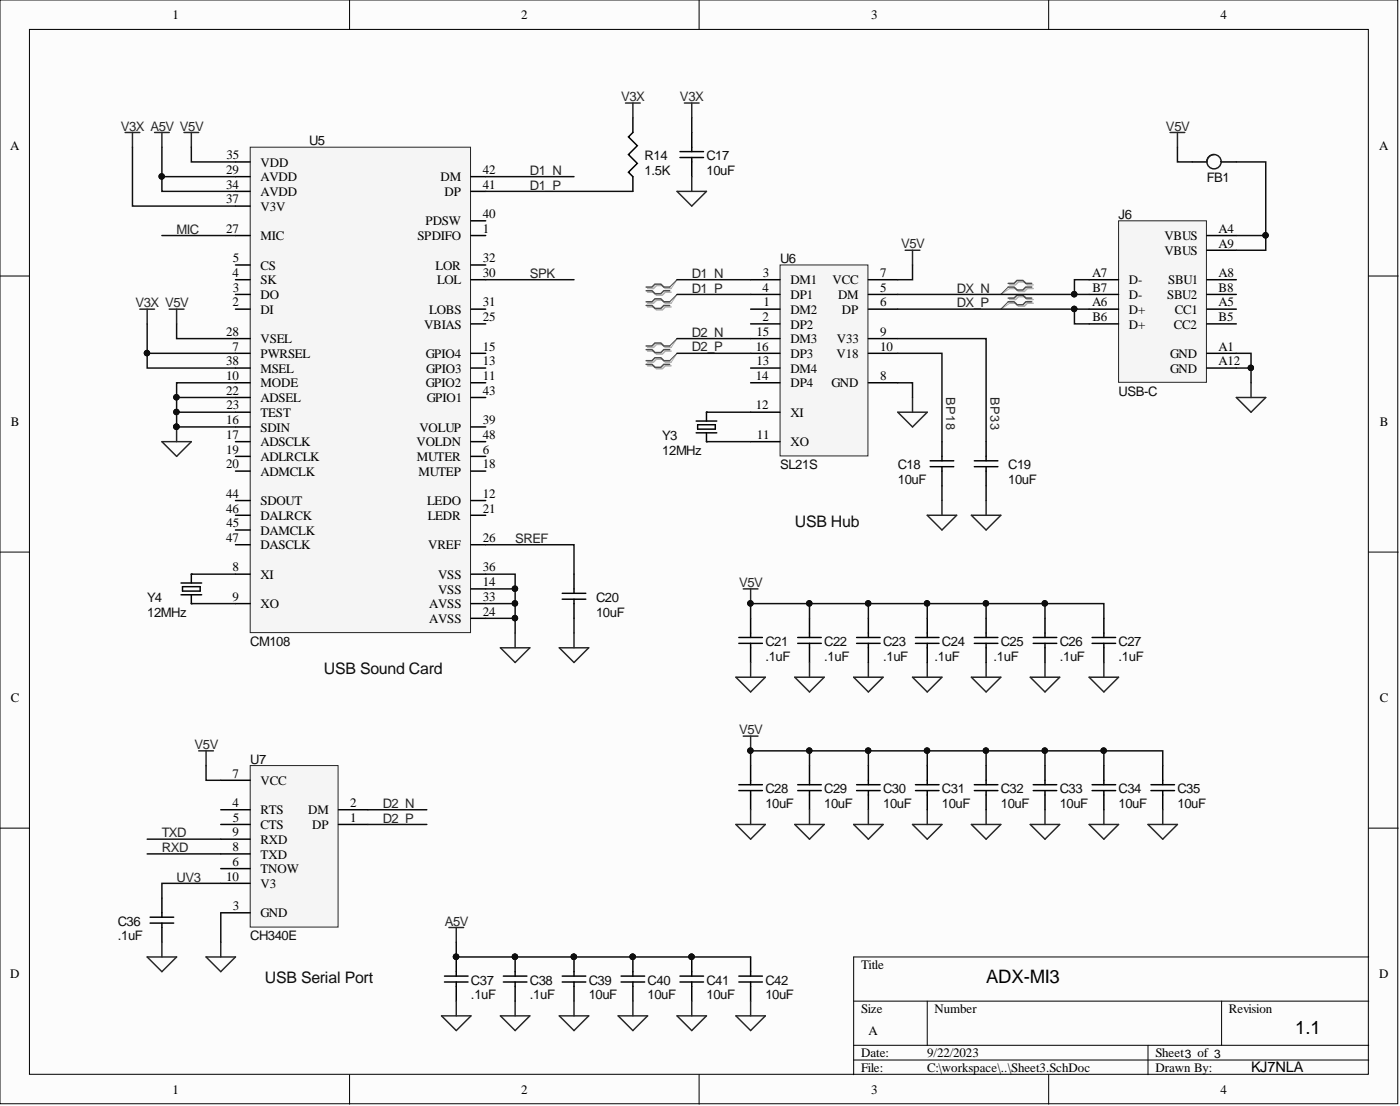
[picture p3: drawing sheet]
<svg xmlns="http://www.w3.org/2000/svg" width="241mm" height="190mm" viewBox="0 0 241 190" stroke-linecap="round" stroke-linejoin="round" font-family="sans-serif">
<defs><g id="words">
<g font-size="3.2">
<text x="170" y="169.2">ADX-MI3</text>
<text x="223.2" y="178.1">1.1</text>
</g>
<g font-size="2.7" fill="#0e0e0e">
<text x="137" y="90.7">USB Hub</text>
<text x="55.8" y="116.1">USB Sound Card</text>
<text x="45.7" y="169.3">USB Serial Port</text>
</g>
<text font-size="2.5" x="215.6" y="184.6">KJ7NLA</text>
<g font-size="2.3" fill="#262626">
<text x="107.1" y="17.4">V3X</text>
<text x="117.2" y="17.4">V3X</text>
<text x="20.8" y="22.5">V3X A5V V5V</text>
<text x="201" y="22.5">V5V</text>
<text x="91.3" y="30.1">D1_N</text>
<text x="91.3" y="32.6">D1_P</text>
<text x="30.4" y="40.3">MIC</text>
<text x="91.3" y="47.9">SPK</text>
<text x="119.2" y="47.9">D1_N</text>
<text x="155.3" y="42.8">V5V</text>
<text x="23.3" y="52.9">V3X V5V</text>
<text x="119.2" y="50.4">D1_P</text>
<text x="164.9" y="50.4">DX_N</text>
<text x="164.9" y="52.9">DX_P</text>
<text x="119.2" y="58">D2_N</text>
<text x="119.2" y="60.5">D2_P</text>
<text x="88.8" y="93.5">SREF</text>
<text x="127.4" y="101.1">V5V</text>
<text x="33.5" y="129">V5V</text>
<text x="127.4" y="126.5">V5V</text>
<text x="66" y="139.2">D2_N</text>
<text x="66" y="141.7">D2_P</text>
<text x="27.9" y="146.8">RXD</text>
<text x="27.9" y="144.2">TXD</text>
<text x="30.4" y="151.8">UV3</text>
<text x="76.7" y="159.4">A5V</text>
</g>
<g font-size="2.3" fill="#0e0e0e">
<text x="53.3" y="25">U5</text>
<text x="111.1" y="27.6">R14</text>
<text x="121.8" y="27.6">C17</text>
<text x="111.1" y="30.1">1.5K</text>
<text x="121.8" y="30.1">10uF</text>
<text x="208" y="31.4">FB1</text>
<text x="192.8" y="37.7">J6</text>
<text x="134.4" y="45.3">U6</text>
<text x="192.8" y="68.1">USB-C</text>
<text x="114.2" y="75.8">Y3</text>
<text x="114.2" y="78.3">12MHz</text>
<text x="134.4" y="80.8">SL21S</text>
<text x="154.7" y="83.4">10uF</text>
<text x="154.7" y="80.8">C18</text>
<text x="173.8" y="83.4">10uF</text>
<text x="173.8" y="80.8">C19</text>
<text x="25.4" y="106.2">12MHz</text>
<text x="25.4" y="103.7">Y4</text>
<text x="102.7" y="106.2">10uF</text>
<text x="102.7" y="103.7">C20</text>
<text x="43.1" y="111.3">CM108</text>
<text x="131.9" y="113.8">.1uF</text>
<text x="131.9" y="111.3">C21</text>
<text x="142.1" y="113.8">.1uF</text>
<text x="142.1" y="111.3">C22</text>
<text x="152.2" y="113.8">.1uF</text>
<text x="152.2" y="111.3">C23</text>
<text x="161.1" y="113.8">.1uF</text>
<text x="162.4" y="111.3">C24</text>
<text x="171.2" y="113.8">.1uF</text>
<text x="172.5" y="111.3">C25</text>
<text x="182.6" y="113.8">.1uF</text>
<text x="182.6" y="111.3">C26</text>
<text x="192.8" y="113.8">.1uF</text>
<text x="192.8" y="111.3">C27</text>
<text x="43.1" y="131.5">U7</text>
<text x="131.9" y="136.6">C28</text>
<text x="142.1" y="136.6">C29</text>
<text x="152.2" y="136.6">C30</text>
<text x="162.4" y="136.6">C31</text>
<text x="172.5" y="136.6">C32</text>
<text x="182.6" y="136.6">C33</text>
<text x="192.8" y="136.6">C34</text>
<text x="202.9" y="136.6">C35</text>
<text x="131.9" y="139.2">10uF</text>
<text x="142.1" y="139.2">10uF</text>
<text x="152.2" y="139.2">10uF</text>
<text x="162.4" y="139.2">10uF</text>
<text x="172.5" y="139.2">10uF</text>
<text x="182.6" y="139.2">10uF</text>
<text x="192.8" y="139.2">10uF</text>
<text x="202.9" y="139.2">10uF</text>
<text x="20.3" y="162">.1uF</text>
<text x="20.3" y="159.4">C36</text>
<text x="43.1" y="162">CH340E</text>
<text x="81.2" y="172.1">.1uF</text>
<text x="81.2" y="169.6">C37</text>
<text x="91.3" y="172.1">.1uF</text>
<text x="91.3" y="169.6">C38</text>
<text x="101.5" y="172.1">10uF</text>
<text x="101.5" y="169.6">C39</text>
<text x="111.6" y="172.1">10uF</text>
<text x="111.6" y="169.6">C40</text>
<text x="121.8" y="172.1">10uF</text>
<text x="121.8" y="169.6">C41</text>
<text x="131.9" y="172.1">10uF</text>
<text x="131.9" y="169.6">C42</text>
</g>
<g font-size="2.2">
<text x="29.7" y="3.3">1</text>
<text x="89.9" y="3.3">2</text>
<text x="150.2" y="3.3">3</text>
<text x="210.3" y="3.3">4</text>
<text x="1.8" y="25.8">A</text>
<text x="39" y="30">29</text>
<text x="39" y="27.4">35</text>
<text x="44.9" y="28.7">VDD</text>
<text x="83.2" y="30">42</text>
<text x="237.7" y="25.8">A</text>
<text x="39" y="35">37</text>
<text x="39" y="32.5">34</text>
<text x="44.9" y="33.8">AVDD</text>
<text x="44.9" y="31.2">AVDD</text>
<text x="76" y="31.2">DM</text>
<text x="76.6" y="33.8">DP</text>
<text x="83.2" y="32.5">41</text>
<text x="39" y="40.1">27</text>
<text x="44.9" y="36.3">V3V</text>
<text x="44.9" y="41.4">MIC</text>
<text x="71.9" y="41.4">SPDIFO</text>
<text x="73.3" y="38.8">PDSW</text>
<text x="83.2" y="40.1">1</text>
<text x="83.2" y="37.6">40</text>
<text x="200.7" y="41.4">VBUS</text>
<text x="210" y="40.1">A4</text>
<text x="40.1" y="47.7">4</text>
<text x="40.2" y="45.2">5</text>
<text x="44.9" y="46.4">CS</text>
<text x="75.1" y="46.4">LOR</text>
<text x="83.2" y="45.2">32</text>
<text x="83.2" y="47.7">30</text>
<text x="131.5" y="47.7">3</text>
<text x="151.7" y="47.7">7</text>
<text x="188.2" y="47.7">A7</text>
<text x="200.7" y="43.9">VBUS</text>
<text x="210" y="47.7">A8</text>
<text x="210" y="42.6">A9</text>
<text x="40.1" y="52.8">2</text>
<text x="40.2" y="50.2">3</text>
<text x="44.9" y="49">SK</text>
<text x="44.9" y="51.5">DO</text>
<text x="75.3" y="49">LOL</text>
<text x="83.2" y="52.8">31</text>
<text x="131.4" y="50.2">4</text>
<text x="131.6" y="52.8">1</text>
<text x="136.2" y="49">DM1</text>
<text x="136.2" y="51.5">DP1</text>
<text x="143.5" y="49">VCC</text>
<text x="144.4" y="51.5">DM</text>
<text x="151.7" y="52.8">6</text>
<text x="151.7" y="50.2">5</text>
<text x="188.2" y="52.8">A6</text>
<text x="188.3" y="50.2">B7</text>
<text x="194.6" y="51.5">D-</text>
<text x="194.6" y="49">D-</text>
<text x="201.2" y="51.5">SBU2</text>
<text x="201.3" y="49">SBU1</text>
<text x="210" y="50.2">B8</text>
<text x="210" y="52.8">A5</text>
<text x="39" y="57.8">28</text>
<text x="44.9" y="54">DI</text>
<text x="44.9" y="59.1">VSEL</text>
<text x="73.1" y="56.6">VBIAS</text>
<text x="74" y="54">LOBS</text>
<text x="83.2" y="55.3">25</text>
<text x="130.4" y="57.8">15</text>
<text x="131.4" y="55.3">2</text>
<text x="136.2" y="54">DM2</text>
<text x="136.2" y="56.6">DP2</text>
<text x="136.2" y="59.1">DM3</text>
<text x="144.2" y="59.1">V33</text>
<text x="145.1" y="54">DP</text>
<text x="151.7" y="57.8">9</text>
<text x="188.3" y="55.3">B6</text>
<text x="194.6" y="54">D+</text>
<text x="194.6" y="56.6">D+</text>
<text x="202.3" y="56.6">CC2</text>
<text x="202.5" y="54">CC1</text>
<text x="210" y="55.3">B5</text>
<text x="39" y="65.5">10</text>
<text x="39" y="62.9">38</text>
<text x="40.1" y="60.4">7</text>
<text x="44.9" y="61.7">PWRSEL</text>
<text x="44.9" y="64.2">MSEL</text>
<text x="73.4" y="61.7">GPIO4</text>
<text x="73.5" y="64.2">GPIO3</text>
<text x="83.2" y="65.5">11</text>
<text x="83.2" y="62.9">13</text>
<text x="83.2" y="60.4">15</text>
<text x="130.3" y="60.4">16</text>
<text x="130.3" y="65.5">14</text>
<text x="130.4" y="62.9">13</text>
<text x="136.2" y="61.7">DP3</text>
<text x="136.2" y="64.2">DM4</text>
<text x="144.2" y="61.7">V18</text>
<text x="151.7" y="65.5">8</text>
<text x="151.7" y="60.4">10</text>
<text x="201.7" y="61.7">GND</text>
<text x="201.7" y="64.2">GND</text>
<text x="210" y="60.4">A1</text>
<text x="210" y="62.9">A12</text>
<text x="39" y="68">22</text>
<text x="39" y="70.5">23</text>
<text x="44.9" y="66.7">MODE</text>
<text x="44.9" y="69.3">ADSEL</text>
<text x="44.9" y="71.8">TEST</text>
<text x="73.4" y="66.7">GPIO2</text>
<text x="73.6" y="69.3">GPIO1</text>
<text x="83.2" y="68">43</text>
<text x="130.3" y="70.5">12</text>
<text x="136.2" y="66.7">DP4</text>
<text x="136.2" y="71.8">XI</text>
<text x="143.3" y="66.7">GND</text>
<text x="1.9" y="73.3">B</text>
<text x="39" y="73.1">16</text>
<text x="39" y="75.6">17</text>
<text x="44.9" y="74.3">SDIN</text>
<text x="44.9" y="76.9">ADSCLK</text>
<text x="71.8" y="76.9">VOLDN</text>
<text x="72.3" y="74.3">VOLUP</text>
<text x="83.2" y="75.6">48</text>
<text x="83.2" y="73.1">39</text>
<text x="130.5" y="75.6">11</text>
<text x="136.2" y="76.9">XO</text>
<text x="237.8" y="73.3">B</text>
<text x="39" y="78.1">19</text>
<text x="39" y="80.7">20</text>
<text x="44.9" y="79.4">ADLRCLK</text>
<text x="44.9" y="81.9">ADMCLK</text>
<text x="71.9" y="79.4">MUTER</text>
<text x="72.1" y="81.9">MUTEP</text>
<text x="83.2" y="80.7">18</text>
<text x="83.2" y="78.1">6</text>
<text x="39" y="85.7">44</text>
<text x="39" y="88.3">46</text>
<text x="44.9" y="87">SDOUT</text>
<text x="44.9" y="89.5">DALRCK</text>
<text x="73.6" y="87">LEDO</text>
<text x="73.7" y="89.5">LEDR</text>
<text x="83.2" y="85.7">12</text>
<text x="83.2" y="88.3">21</text>
<text x="39" y="93.4">47</text>
<text x="39" y="90.8">45</text>
<text x="44.9" y="92.1">DAMCLK</text>
<text x="44.9" y="94.6">DASCLK</text>
<text x="73.8" y="94.6">VREF</text>
<text x="83.2" y="93.4">26</text>
<text x="40.1" y="98.4">8</text>
<text x="44.9" y="99.7">XI</text>
<text x="75.5" y="99.7">VSS</text>
<text x="83.2" y="101">14</text>
<text x="83.2" y="98.4">36</text>
<text x="40.1" y="103.5">9</text>
<text x="44.9" y="104.8">XO</text>
<text x="74" y="107.3">AVSS</text>
<text x="74" y="104.8">AVSS</text>
<text x="75.5" y="102.2">VSS</text>
<text x="83.2" y="106">24</text>
<text x="83.2" y="103.5">33</text>
<text x="1.9" y="120.9">C</text>
<text x="237.8" y="120.9">C</text>
<text x="40.1" y="133.9">7</text>
<text x="44.9" y="135.2">VCC</text>
<text x="40.1" y="139">4</text>
<text x="40.2" y="141.5">5</text>
<text x="44.9" y="142.8">CTS</text>
<text x="44.9" y="140.3">RTS</text>
<text x="53.1" y="140.3">DM</text>
<text x="53.8" y="142.8">DP</text>
<text x="60.4" y="141.5">1</text>
<text x="60.4" y="139">2</text>
<text x="40.1" y="146.6">8</text>
<text x="40.1" y="144.1">9</text>
<text x="40.1" y="149.1">6</text>
<text x="44.9" y="147.9">TXD</text>
<text x="44.9" y="145.3">RXD</text>
<text x="39" y="151.7">10</text>
<text x="44.9" y="152.9">V3</text>
<text x="44.9" y="150.4">TNOW</text>
<text x="40.2" y="156.8">3</text>
<text x="44.9" y="158">GND</text>
<text x="148.4" y="166.8">Title</text>
<text x="1.8" y="168.4">D</text>
<text x="237.7" y="168.4">D</text>
<text x="148.4" y="174.4">Size</text>
<text x="149.7" y="178.2">A</text>
<text x="161.1" y="174.4">Number</text>
<text x="211.8" y="174.4">Revision</text>
<text x="148.4" y="182">Date:</text>
<text x="148.4" y="184.6">File:</text>
<text x="159.8" y="182">9/22/2023</text>
<text x="159.8" y="184.6">C:\workspace\..\Sheet3.SchDoc</text>
<text x="199.1" y="182">Sheet3 of 3</text>
<text x="199.1" y="184.6">Drawn By:</text>
<text x="29.7" y="188.4">1</text>
<text x="89.9" y="188.4">2</text>
<text x="150.2" y="188.4">3</text>
<text x="210.3" y="188.4">4</text>
</g>
<g font-size="2.2" fill="#262626">
<text x="163.1" y="68.5" transform="rotate(90 163.1 68.5)">BP18</text>
<text x="170.7" y="68.5" transform="rotate(90 170.7 68.5)">BP33</text>
</g>
</g></defs>
<g fill="#fcfcfc" stroke="#000" stroke-width=".17">
<path d="M0 0h240.9v190.1h-240.9z"/>
<path d="M5.1 5.1h230.7v179.9h-230.7z"/>
</g>
<g fill="none" stroke="#000" stroke-width=".17">
<path d="M60.2 0v5.1M120.5 0v5.1M180.7 0v5.1M0 47.5h5.1M235.9 47.5h5.1M0 95.1h5.1M235.9 95.1h5.1M0 142.6h5.1M235.9 142.6h5.1M147.1 172.4h88.8M159.8 172.4v7.6M210.6 172.4v7.6"/>
<path d="M235.9 164.8h-88.8v20.3M60.2 185.1v5.1M120.5 185.1v5.1M147.1 180h88.8M147.1 182.6h88.8M180.7 185.1v5.1M197.9 180v5.1"/>
</g>
<g fill="none" stroke="#262626" stroke-width=".25">
<path d="M21.6 22.8h2.5M22.8 22.8v2.6M31.7 22.8h2.5M33 22.8v2.6M24.1 53.2h2.5M25.4 53.2v2.6M156 43.1h2.5M157.3 43.1v2.5M27.9 76.1h5.1l-2.6 2.5zM30.4 73.5v2.6M154.7 71h5.1l-2.5 2.5zM157.3 68.5v2.5"/>
<path d="M213.1 68.5h5.1l-2.6 2.5zM215.6 65.9v2.6M86.3 111.6h5l-2.5 2.5zM88.8 109v2.6M96.4 111.6h5.1l-2.6 2.5zM98.9 109v2.6M34.2 129.3h2.6M35.5 129.3v2.6M25.4 164.8h5l-2.5 2.6zM27.9 162.3v2.5M35.5 164.8h5.1l-2.5 2.6zM38.1 162.3v2.5"/>
</g>
<g fill="none" stroke="#000" stroke-width=".25">
<path d="M33 98.9h.1M33 98.9v1.5M98.9 98.9v3.3M31.2 100.4h3.6M31.2 102.4h3.6M31.5 101.1h3v.7h-3zM33 104h.1M33 102.4v1.6M96.9 102.2h4.1M96.9 103.2h4.1M98.9 103.2v3.3M25.9 158h4"/>
<path d="M25.9 159h4M27.9 154.7v3.3M27.9 159v3.3"/>
</g>
<circle cx="30.4" cy="73.5" r=".47" fill="#0e0e0e" stroke="#0e0e0e" stroke-width=".17"/>
<path d="M43.1 131.9h15.2v27.8h-15.2z" fill="#f5f5f5" stroke="#262626" stroke-width=".17"/>
<g fill="none" stroke="#000" stroke-width=".25">
<path d="M160.3 79.4h4.1M162.4 76.1v3.3M167.9 79.4h4.1M170 76.1v3.3M160.3 80.4h4.1M162.4 80.4v3.3M167.9 80.4h4.1M170 80.4v3.3M38.1 139.5h5M38.1 134.4h5M58.3 139.5h5.1M38.1 142h5"/>
<path d="M38.1 147.1h5M38.1 144.5h5M38.1 152.2h5M38.1 149.6h5M38.1 157.2h5M58.3 142h5.1"/>
</g>
<path d="M159.8 88.8h5.1l-2.5 2.5zM162.4 86.2v2.6M167.4 88.8h5.1l-2.5 2.5zM170 86.2v2.6" fill="none" stroke="#262626" stroke-width=".25"/>
<path d="M134.4 45.6h15.2v32.9h-15.2z" fill="#f5f5f5" stroke="#262626" stroke-width=".17"/>
<g fill="none" stroke="#000" stroke-width=".25">
<path d="M129.4 53.2h5M129.4 55.8h5M129.4 48.2h5M129.4 50.7h5M129.4 58.3h5M149.7 53.2h5M149.7 48.2h5M149.7 50.7h5M149.7 58.3h5M120 72.5h3.5M120 74.6h3.5M120.2 73.2h3.1v.7h-3.1z"/>
<path d="M121.8 71h.1M121.8 76.1h.1M121.8 71v1.5M121.8 74.6v1.5M129.4 65.9h5M129.4 60.9h5M129.4 63.4h5M129.4 76.1h5M129.4 71h5M149.7 65.9h5M149.7 60.9h5"/>
</g>
<path d="M43.1 25.4h38v83.6h-38z" fill="#f5f5f5" stroke="#262626" stroke-width=".17"/>
<g fill="none" stroke="#000" stroke-width=".25">
<path d="M40.6 35.5h2.5M40.6 27.9h2.5M40.6 30.4h2.5M40.6 33h2.5M81.2 38h2.5M81.2 30.4h2.5M81.2 33h2.5M109.1 20.3v2.5l-.8 .8 1.5 1.5-1.5 1.5 1.5 1.5-1.5 1.6 .8 .7v2.6M117.2 26.1h4.1M117.2 27.1h4.1M119.2 22.8v3.3M119.2 27.1v3.3"/>
<path d="M40.6 45.6h2.5M40.6 40.6h2.5M40.6 53.2h2.5M40.6 48.2h2.5M40.6 50.7h2.5M40.6 58.3h2.5M81.2 45.6h2.5M81.2 40.6h2.5M81.2 55.8h2.5M81.2 53.2h2.5M81.2 48.2h2.5M40.6 78.6h2.5"/>
<path d="M40.6 76.1h2.5M40.6 73.5h2.5M40.6 68.5h2.5M40.6 65.9h2.5M40.6 63.4h2.5M40.6 60.9h2.5M40.6 71h2.5M81.2 78.6h2.5M81.2 76.1h2.5M81.2 73.5h2.5M81.2 68.5h2.5M81.2 65.9h2.5"/>
<path d="M81.2 63.4h2.5M81.2 60.9h2.5M40.6 86.2h2.5M40.6 98.9h2.5M40.6 81.1h2.5M40.6 93.8h2.5M40.6 88.8h2.5M40.6 91.3h2.5M81.2 86.2h2.5M81.2 98.9h2.5M81.2 81.1h2.5M81.2 93.8h2.5"/>
<path d="M81.2 88.8h2.5M40.6 104h2.5M81.2 104h2.5M81.2 101.4h2.5M81.2 106.5h2.5M127.3 109.8h4.1M127.3 110.8h4.1M129.4 106.5v3.3M129.4 110.8v3.3M137.5 109.8h4.1M137.5 110.8h4.1M139.5 106.5v3.3"/>
<path d="M139.5 110.8v3.3M147.6 109.8h4.1M147.6 110.8h4.1M149.7 106.5v3.3M149.7 110.8v3.3M157.8 109.8h4M157.8 110.8h4M159.8 106.5v3.3M159.8 110.8v3.3M167.9 109.8h4.1M167.9 110.8h4.1M170 106.5v3.3"/>
<path d="M170 110.8v3.3M127.3 135.2h4.1M127.3 136.2h4.1M129.4 131.9v3.3M129.4 136.2v3.3M137.5 135.2h4.1M137.5 136.2h4.1M139.5 131.9v3.3M139.5 136.2v3.3M147.6 135.2h4.1M147.6 136.2h4.1M149.7 131.9v3.3"/>
<path d="M149.7 136.2v3.3M157.8 135.2h4M157.8 136.2h4M159.8 131.9v3.3M159.8 136.2v3.3"/>
</g>
<g fill="none" stroke="#262626" stroke-width=".25">
<path d="M107.8 17.7h2.5M109.1 17.7v2.6M118 17.7h2.5M119.2 17.7v2.6M116.7 33h5.1l-2.6 2.5zM119.2 30.4v2.6M201.7 22.8h2.5M202.9 22.8v2.6M126.8 116.6h5.1l-2.5 2.6zM128.1 101.4h2.5M129.4 101.4v2.6M129.4 114.1v2.5"/>
<path d="M137 116.6h5.1l-2.6 2.6zM139.5 114.1v2.5M147.1 116.6h5.1l-2.5 2.6zM149.7 114.1v2.5M157.3 116.6h5.1l-2.6 2.6zM159.8 114.1v2.5M167.4 116.6h5.1l-2.5 2.6zM170 114.1v2.5M128.1 126.8h2.5M129.4 126.8v2.5M129.4 139.5v2.5M139.5 139.5v2.5"/>
<path d="M149.7 139.5v2.5M159.8 139.5v2.5M126.8 142h5.1l-2.5 2.5zM137 142h5.1l-2.6 2.5zM147.1 142h5.1l-2.5 2.5zM157.3 142h5.1l-2.6 2.5z"/>
</g>
<path d="M111.6 50.3h1l.5 .5h1.1l.5-.5h1M111.6 49.7h1l.5-.5h1.1l.5 .5h1M111.6 52.9h1l.5 .5h1.1l.5-.5h1M111.6 52.2h1l.5-.5h1.1l.5 .5h1M111.6 59.8h1l.5-.5h1.1l.5 .5h1M174 49.1h1l.5-.5h1.1l.5 .5h1M174 49.7h1l.5 .5h1.1l.5-.5h1M174 51.6h1l.5-.5h1.1l.5 .5h1M174 52.2h1l.5 .5h1.1l.5-.5h1M111.6 60.5h1l.5 .5h1.1l.5-.5h1M111.6 63h1l.5 .5h1.1l.5-.5h1M111.6 62.4h1l.5-.5h1.1l.5 .5h1" fill="none" stroke="#aeaeae" stroke-width=".25"/>
<path d="M116.7 48.2l-1 1.5M116.7 50.7l-1 1.5M116.7 58.3l-1 1.5M174 49.7l-1.5 1M174 52.2l-1.5 1M116.7 60.9l-1 1.5" fill="none" stroke="#aeaeae" stroke-width=".17"/>
<path d="M111.4 50.1h1l.5 .5h1l.5-.5h1M111.4 49.4h1l.5-.5h1l.5 .5h1M111.4 52.6h1l.5 .5h1l.5-.5h1M111.4 52h1l.5-.5h1l.5 .5h1M111.4 59.6h1l.5-.5h1l.5 .5h1M173.8 48.8h1l.5-.5h1l.5 .5h1M173.8 49.4h1l.5 .6h1l.5-.6h1M173.8 51.3h1l.5-.5h1l.5 .5h1M173.8 52h1l.5 .5h1l.5-.5h1M111.4 60.2h1l.5 .5h1l.5-.5h1M111.4 62.8h1l.5 .5h1l.5-.5h1M111.4 62.1h1l.5-.5h1l.5 .5h1" fill="none" stroke="#4c4c4c" stroke-width=".25"/>
<path d="M116.7 48.2l-1.3 1.2M116.7 50.7l-1.3 1.3M116.7 58.3l-1.3 1.3M173.8 49.4l-1.3 1.3M173.8 52l-1.3 1.2M116.7 60.9l-1.3 1.2" fill="none" stroke="#4c4c4c" stroke-width=".17"/>
<g fill="#0e0e0e" stroke="#0e0e0e" stroke-width=".17">
<circle cx="129.3" cy="103.9" r=".47"/>
<circle cx="129.3" cy="129.3" r=".47"/>
</g>
<path d="M192.8 38h15.1v27.9h-15.1z" fill="#f5f5f5" stroke="#262626" stroke-width=".17"/>
<g fill="none" stroke="#000" stroke-width=".25">
<path d="M205.5 27.9h2.5M210.6 27.9h2.5M187.7 50.7h5.1M187.7 48.2h5.1M187.7 53.2h5.1M187.7 55.8h5.1M208 50.7h5.1M208 48.2h5.1M208 53.2h5.1M208 55.8h5.1M208 40.6h5.1M208 43.1h5.1"/>
<path d="M208 60.9h5.1M208 63.4h5.1M178.1 109.8h4M178.1 110.8h4M180.1 106.5v3.3M180.1 110.8v3.3M188.2 109.8h4.1M188.2 110.8h4.1M190.3 106.5v3.3M190.3 110.8v3.3M167.9 135.2h4.1M167.9 136.2h4.1"/>
<path d="M170 131.9v3.3M170 136.2v3.3M178.1 135.2h4M178.1 136.2h4M180.1 131.9v3.3M180.1 136.2v3.3M188.2 135.2h4.1M188.2 136.2h4.1M190.3 131.9v3.3M190.3 136.2v3.3M198.4 135.2h4M198.4 136.2h4"/>
<path d="M200.4 131.9v3.3M200.4 136.2v3.3M76.6 168.1h4.1M76.6 169.1h4.1M78.6 164.8v3.3M78.6 169.1v3.3M86.8 168.1h4M86.8 169.1h4M88.8 164.8v3.3M88.8 169.1v3.3M96.9 168.1h4.1M96.9 169.1h4.1"/>
<path d="M98.9 164.8v3.3M98.9 169.1v3.3M107.1 168.1h4M107.1 169.1h4M109.1 164.8v3.3M109.1 169.1v3.3M117.2 168.1h4.1M117.2 169.1h4.1M119.2 164.8v3.3M119.2 169.1v3.3M127.3 168.1h4.1M127.3 169.1h4.1"/>
<path d="M129.4 164.8v3.3M129.4 169.1v3.3"/>
</g>
<g fill="none" stroke="#262626" stroke-width=".25">
<path d="M26.6 22.8h2.6M27.9 22.8v2.6M29.2 53.2h2.5M30.4 53.2v2.6M177.6 116.6h5l-2.5 2.6zM180.1 114.1v2.5M187.7 116.6h5.1l-2.5 2.6zM190.3 114.1v2.5M170 139.5v2.5M180.1 139.5v2.5M190.3 139.5v2.5M200.4 139.5v2.5"/>
<path d="M77.4 159.8h2.5M78.6 159.8v2.5M167.4 142h5.1l-2.5 2.5zM177.6 142h5l-2.5 2.5zM187.7 142h5.1l-2.5 2.5zM197.9 142h5l-2.5 2.5zM76.1 175h5.1l-2.6 2.5zM78.6 172.4v2.6M86.3 175h5l-2.5 2.5zM88.8 172.4v2.6M96.4 175h5.1l-2.6 2.5zM98.9 172.4v2.6"/>
<path d="M106.5 175h5.1l-2.5 2.5zM109.1 172.4v2.6M116.7 175h5.1l-2.6 2.5zM119.2 172.4v2.6M126.8 175h5.1l-2.5 2.5zM129.4 172.4v2.6"/>
</g>
<g fill="none" stroke="#1c1c1c" stroke-width=".25">
<path d="M209.3 26.6a1.23 1.23 0 0 0-1.3 1.3"/>
<circle cx="209.2" cy="27.9" r="1.23"/>
</g>
<g fill="#0e0e0e" stroke="#0e0e0e" stroke-width=".17">
<circle cx="78.6" cy="164.8" r=".47"/>
<circle cx="98.9" cy="164.8" r=".47"/>
<circle cx="109" cy="164.8" r=".47"/>
<circle cx="88.7" cy="164.8" r=".47"/>
<circle cx="119.2" cy="164.8" r=".47"/>
<circle cx="88.7" cy="101.4" r=".47"/>
<circle cx="88.7" cy="103.9" r=".47"/>
<circle cx="88.7" cy="106.5" r=".47"/>
<circle cx="30.4" cy="68.4" r=".47"/>
<circle cx="30.4" cy="71" r=".47"/>
<circle cx="30.4" cy="73.5" r=".47"/>
<circle cx="25.3" cy="60.8" r=".47"/>
<circle cx="185.1" cy="50.7" r=".47"/>
<circle cx="185.1" cy="53.2" r=".47"/>
<circle cx="149.6" cy="103.9" r=".47"/>
<circle cx="139.5" cy="103.9" r=".47"/>
<circle cx="159.8" cy="103.9" r=".47"/>
<circle cx="139.5" cy="129.3" r=".47"/>
<circle cx="149.6" cy="129.3" r=".47"/>
<circle cx="215.6" cy="63.4" r=".47"/>
<circle cx="27.9" cy="30.4" r=".47"/>
<circle cx="180.1" cy="129.3" r=".47"/>
<circle cx="190.2" cy="129.3" r=".47"/>
<circle cx="169.9" cy="129.3" r=".47"/>
<circle cx="159.8" cy="129.3" r=".47"/>
<circle cx="180.1" cy="103.9" r=".47"/>
<circle cx="169.9" cy="103.9" r=".47"/>
<circle cx="129.3" cy="103.9" r=".47"/>
<circle cx="129.3" cy="129.3" r=".47"/>
<circle cx="218.1" cy="40.5" r=".47"/>
</g>
<g fill="none" stroke="#0e0e0e" stroke-width=".25">
<path d="M22.8 25.4v10.1h17.8M27.9 25.4v5h12.7M27.9 30.4v2.6h12.7M33 25.4v2.5h7.6M83.7 30.4h15.2M83.7 33h25.4M119.2 20.3v2.5M202.9 25.4v2.5h2.6M213.1 27.9h5.1v15.2h-5.1M25.4 55.8v7.6h15.2M27.9 40.6h12.7M30.4 55.8v2.5h10.2"/>
<path d="M83.7 48.2h15.2M116.7 48.2h12.7M116.7 50.7h12.7M116.7 58.3h12.7M154.7 58.3h15.3v17.8M154.7 50.7h33M154.7 53.2h33M157.3 45.6v2.6h-2.6M185.2 53.2v2.6h2.5M187.7 48.2h-2.5v2.5M213.1 40.6h5.1M25.4 60.9h15.2"/>
<path d="M30.4 68.5h10.2M30.4 71h10.2M40.6 65.9h-10.2v7.6h10.2M116.7 60.9h12.7M121.8 71h7.6M121.8 76.1h7.6M154.7 60.9h7.7v15.2M154.7 65.9h2.6v2.6M213.1 60.9h2.5v5M213.1 63.4h2.5M33 98.9h7.6M83.7 93.8h15.2v5.1"/>
<path d="M83.7 98.9h5.1v2.5M162.4 83.7v2.5M170 83.7v2.5M33 104h7.6M83.7 101.4h5.1v7.6M83.7 104h5.1M83.7 106.5h5.1M98.9 106.5v2.5M129.4 106.5v-2.5h60.9v2.5M139.5 104v2.5M149.7 104v2.5M159.8 104v2.5"/>
<path d="M170 104v2.5M180.1 104v2.5M35.5 131.9v2.5h2.6M63.4 139.5h10.2M129.4 131.9v-2.6h71v2.6M139.5 129.3v2.6M149.7 129.3v2.6M159.8 129.3v2.6M170 129.3v2.6M180.1 129.3v2.6M190.3 129.3v2.6M25.4 147.1h12.7"/>
<path d="M25.4 144.5h12.7M38.1 152.2h-10.2v2.5M38.1 157.2v5.1M63.4 142h10.2M78.6 162.3v2.5h50.8"/>
</g>
<use href="#words"/>
</svg>
